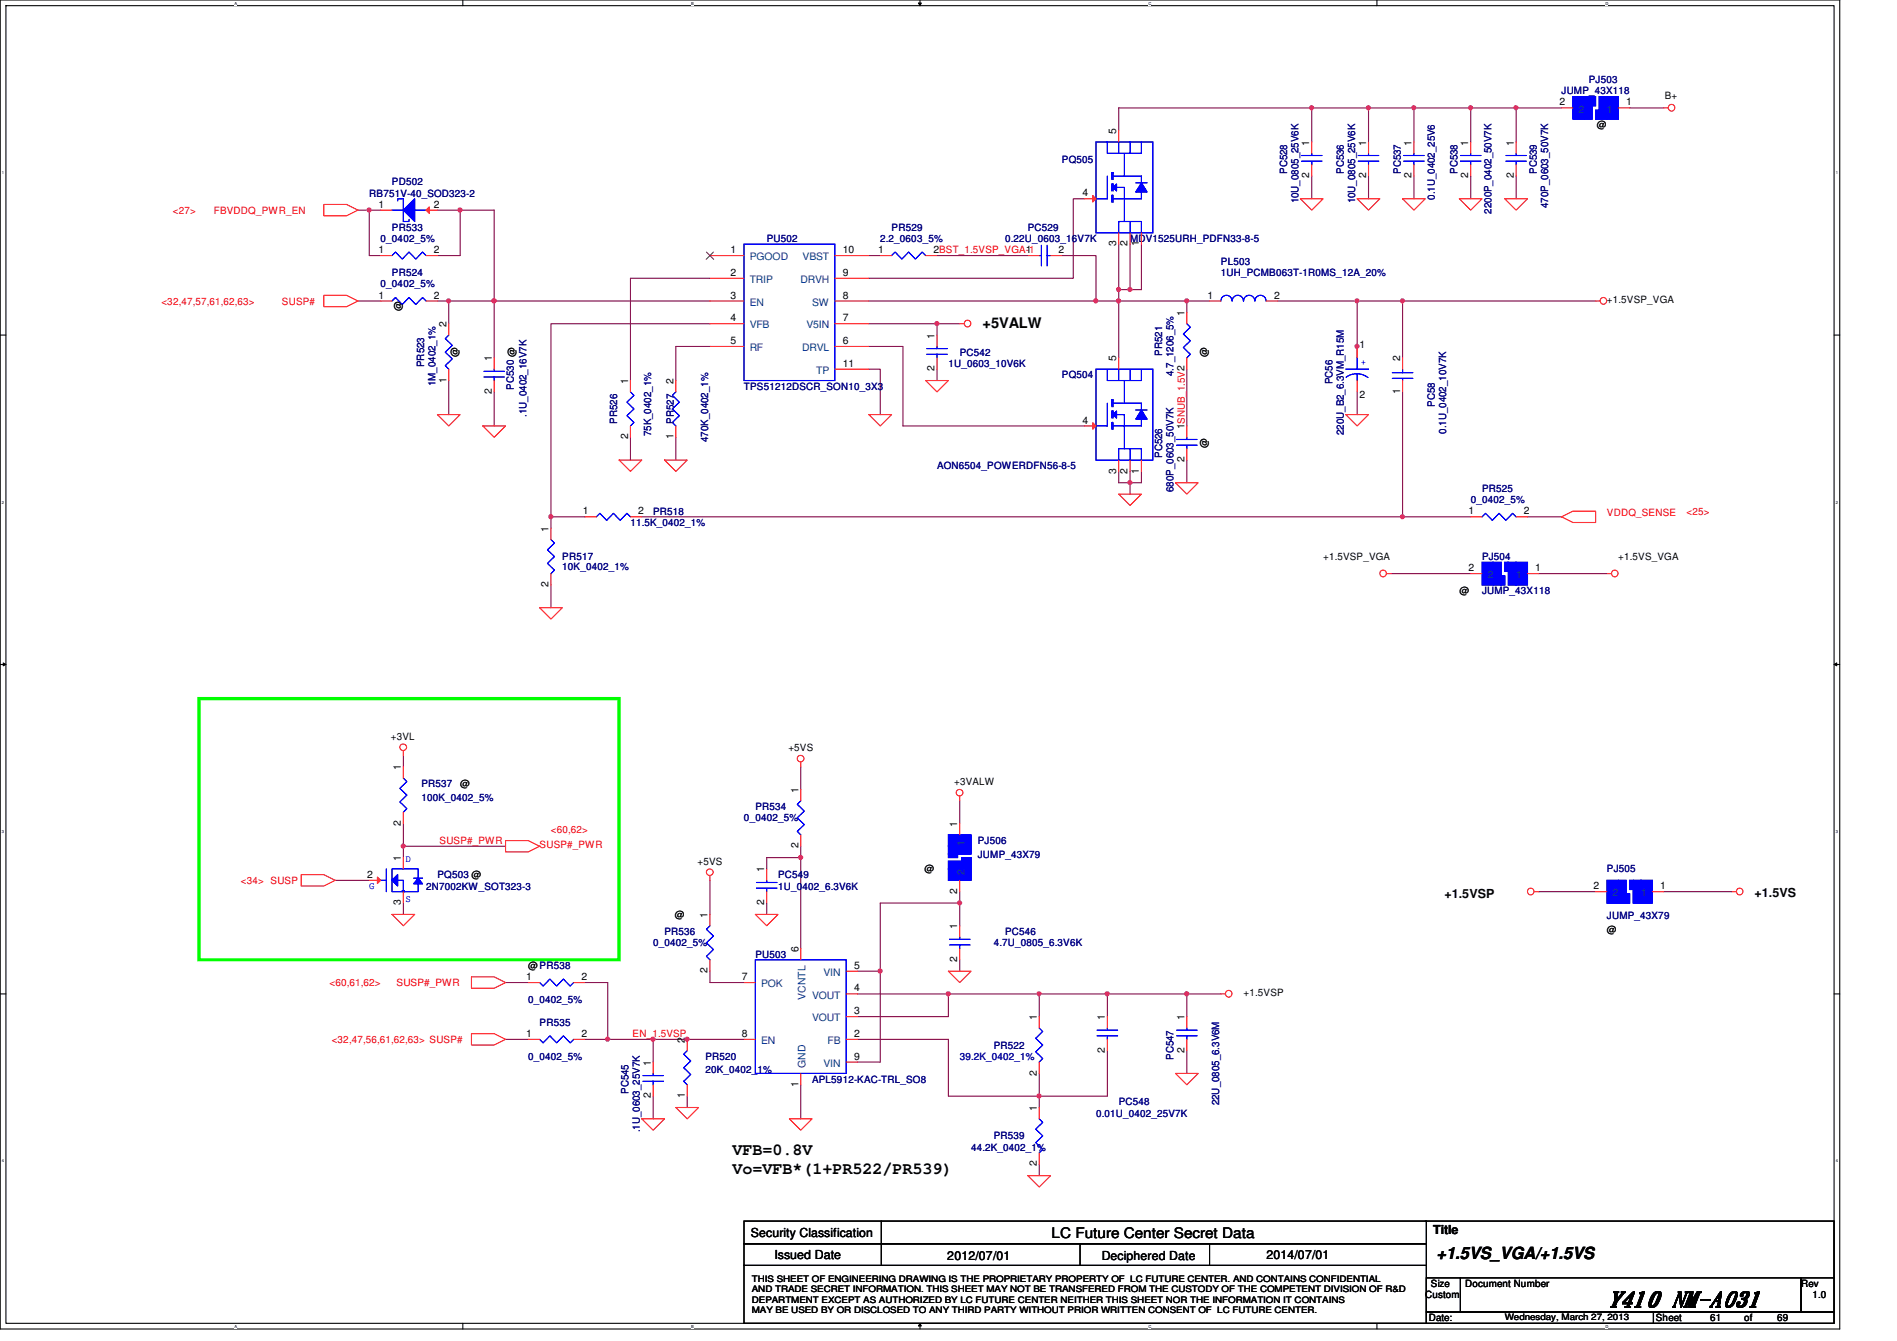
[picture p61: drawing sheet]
<svg xmlns="http://www.w3.org/2000/svg" width="297mm" height="210mm" viewBox="0 0 297 210" stroke-linecap="round" stroke-linejoin="round" font-family="sans-serif">
<defs><g id="words">
<text font-size="3.4" x="251.7" y="204.5">Y410 NM-A031</text>
<g font-size="2.6">
<text x="114.7" y="180.8">VFB=0.8V</text>
<text x="114.7" y="183.8">Vo=VFB*(1+PR522/PR539)</text>
<text x="225" y="197.1">+1.5VS_VGA/+1.5VS</text>
</g>
<g font-size="2.3">
<text x="153.8" y="51.4">+5VALW</text>
<text x="164.7" y="193.8">LC Future Center Secret Data</text>
</g>
<g font-size="1.9">
<text x="226.2" y="140.5">+1.5VSP</text>
<text x="274.7" y="140.3">+1.5VS</text>
<text x="117.6" y="193.6">Security Classification</text>
<text x="121.3" y="197">Issued Date</text>
<text x="148.3" y="197.2">2012/07/01</text>
<text x="172.5" y="197.2">Deciphered Date</text>
<text x="198.3" y="197">2014/07/01</text>
<text x="224.4" y="193.1">Title</text>
</g>
<g font-size="1.6">
<text x="244.2" y="16.5">2</text>
<text x="254.6" y="16.5">1</text>
<text x="260.7" y="15.5">B+</text>
<text x="174.8" y="21" transform="rotate(-90 174.8 21)">5</text>
<text x="205" y="22.8" transform="rotate(-90 205 22.8)">1</text>
<text x="213.9" y="22.8" transform="rotate(-90 213.9 22.8)">1</text>
<text x="221" y="22.8" transform="rotate(-90 221 22.8)">1</text>
<text x="229.9" y="22.8" transform="rotate(-90 229.9 22.8)">1</text>
<text x="237" y="22.8" transform="rotate(-90 237 22.8)">1</text>
<text x="250" y="20.1">@</text>
<text x="205" y="27.9" transform="rotate(-90 205 27.9)">2</text>
<text x="213.9" y="27.9" transform="rotate(-90 213.9 27.9)">2</text>
<text x="221" y="27.9" transform="rotate(-90 221 27.9)">2</text>
<text x="229.9" y="27.9" transform="rotate(-90 229.9 27.9)">2</text>
<text x="237" y="27.9" transform="rotate(-90 237 27.9)">2</text>
<text x="59.3" y="32.5">1</text>
<text x="67.9" y="32.5">2</text>
<text x="169.5" y="30.7">4</text>
<text x="59.3" y="39.6">1</text>
<text x="67.9" y="39.6">2</text>
<text x="114.4" y="39.6">1</text>
<text x="131.9" y="39.6">10</text>
<text x="137.5" y="39.6">1</text>
<text x="146.2" y="39.6">2BST_1.5VSP_VGA-1</text>
<text x="160.6" y="39.6">1</text>
<text x="165.7" y="39.6">2</text>
<text x="174.8" y="38.6" transform="rotate(-90 174.8 38.6)">3</text>
<text x="176.6" y="38.6" transform="rotate(-90 176.6 38.6)">2</text>
<text x="178.3" y="38.6" transform="rotate(-90 178.3 38.6)">1</text>
<text x="59.3" y="46.7">1</text>
<text x="67.9" y="46.7">2</text>
<text x="114.4" y="46.7">3</text>
<text x="114.4" y="43.2">2</text>
<text x="131.9" y="43.2">9</text>
<text x="131.9" y="46.7">8</text>
<text x="189.1" y="46.7">1</text>
<text x="199.5" y="46.7">2</text>
<text x="251.6" y="47.5">+1.5VSP_VGA</text>
<text x="62.9" y="48.7" transform="rotate(-90 62.9 48.7)">@</text>
<text x="69.9" y="51.2" transform="rotate(-90 69.9 51.2)">2</text>
<text x="114.4" y="53.8">5</text>
<text x="114.4" y="50.3">4</text>
<text x="131.9" y="50.3">7</text>
<text x="131.9" y="53.8">6</text>
<text x="146.3" y="53" transform="rotate(-90 146.3 53)">1</text>
<text x="185.5" y="49.4" transform="rotate(-90 185.5 49.4)">1</text>
<text x="69.9" y="59.9" transform="rotate(-90 69.9 59.9)">1</text>
<text x="71.8" y="55.8" transform="rotate(-90 71.8 55.8)">@</text>
<text x="77" y="56.6" transform="rotate(-90 77 56.6)">1</text>
<text x="131.9" y="57.4">11</text>
<text x="146.3" y="58.1" transform="rotate(-90 146.3 58.1)">2</text>
<text x="174.8" y="56.6" transform="rotate(-90 174.8 56.6)">5</text>
<text x="189.1" y="55.8" transform="rotate(-90 189.1 55.8)">@</text>
<text x="212.9" y="54.4">1</text>
<text x="219.2" y="56.6" transform="rotate(-90 219.2 56.6)">2</text>
<text x="77" y="61.7" transform="rotate(-90 77 61.7)">2</text>
<text x="98.3" y="60.1" transform="rotate(-90 98.3 60.1)">1</text>
<text x="105.4" y="60.1" transform="rotate(-90 105.4 60.1)">2</text>
<text x="212.9" y="62.2">2</text>
<text x="219.2" y="61.7" transform="rotate(-90 219.2 61.7)">1</text>
<text x="98.3" y="68.8" transform="rotate(-90 98.3 68.8)">2</text>
<text x="105.4" y="68.8" transform="rotate(-90 105.4 68.8)">1</text>
<text x="169.5" y="66.3">4</text>
<text x="185.5" y="67.2" transform="rotate(-90 185.5 67.2)">1SNUB_1.5V2</text>
<text x="189.1" y="70.1" transform="rotate(-90 189.1 70.1)">@</text>
<text x="174.8" y="74.1" transform="rotate(-90 174.8 74.1)">3</text>
<text x="176.6" y="74.1" transform="rotate(-90 176.6 74.1)">2</text>
<text x="178.3" y="74.1" transform="rotate(-90 178.3 74.1)">1</text>
<text x="185.5" y="72.3" transform="rotate(-90 185.5 72.3)">2</text>
<text x="85.9" y="83.2" transform="rotate(-90 85.9 83.2)">1</text>
<text x="91.3" y="80.5">1</text>
<text x="99.9" y="80.5">2</text>
<text x="230" y="80.5">1</text>
<text x="238.6" y="80.5">2</text>
<text x="207.2" y="87.7">+1.5VSP_VGA</text>
<text x="230" y="89.4">2</text>
<text x="240.4" y="89.4">1</text>
<text x="253.4" y="87.7">+1.5VS_VGA</text>
<text x="85.9" y="91.9" transform="rotate(-90 85.9 91.9)">2</text>
<text x="228.5" y="93">@</text>
<text x="61.2" y="115.8">+3VL</text>
<text x="123.4" y="117.6">+5VS</text>
<text x="62.8" y="120.6" transform="rotate(-90 62.8 120.6)">1</text>
<text x="72" y="123.2">@</text>
<text x="125" y="124.1" transform="rotate(-90 125 124.1)">1</text>
<text x="149.4" y="122.9">+3VALW</text>
<text x="62.8" y="129.2" transform="rotate(-90 62.8 129.2)">2</text>
<text x="149.9" y="129.5" transform="rotate(-90 149.9 129.5)">1</text>
<text x="57.5" y="137.4">2</text>
<text x="62.8" y="134.8" transform="rotate(-90 62.8 134.8)">1</text>
<text x="109.2" y="135.3">+5VS</text>
<text x="119.7" y="136.6" transform="rotate(-90 119.7 136.6)">1</text>
<text x="125" y="132.8" transform="rotate(-90 125 132.8)">2</text>
<text x="144.8" y="136.6">@</text>
<text x="62.8" y="141.7" transform="rotate(-90 62.8 141.7)">3</text>
<text x="105.7" y="143.7">@</text>
<text x="110.8" y="143.7" transform="rotate(-90 110.8 143.7)">1</text>
<text x="119.7" y="141.7" transform="rotate(-90 119.7 141.7)">2</text>
<text x="149.9" y="139.9" transform="rotate(-90 149.9 139.9)">2</text>
<text x="249.5" y="139.2">2</text>
<text x="260" y="139.2">1</text>
<text x="125" y="149" transform="rotate(-90 125 149)">6</text>
<text x="149.9" y="145.5" transform="rotate(-90 149.9 145.5)">1</text>
<text x="251.6" y="146">@</text>
<text x="82.4" y="153.4">1</text>
<text x="82.7" y="151.7">@PR538</text>
<text x="91.1" y="153.4">2</text>
<text x="110.8" y="152.4" transform="rotate(-90 110.8 152.4)">2</text>
<text x="116.2" y="153.4">7</text>
<text x="133.7" y="151.6">5</text>
<text x="133.7" y="155.2">4</text>
<text x="149.9" y="150.6" transform="rotate(-90 149.9 150.6)">2</text>
<text x="194.7" y="156">+1.5VSP</text>
<text x="133.7" y="158.7">3</text>
<text x="162.3" y="159.7" transform="rotate(-90 162.3 159.7)">1</text>
<text x="173" y="159.7" transform="rotate(-90 173 159.7)">1</text>
<text x="185.5" y="159.7" transform="rotate(-90 185.5 159.7)">1</text>
<text x="82.4" y="162.3">1</text>
<text x="91.1" y="162.3">2</text>
<text x="101.9" y="166.8" transform="rotate(-90 101.9 166.8)">1</text>
<text x="107.2" y="163.2" transform="rotate(-90 107.2 163.2)">2</text>
<text x="116.2" y="162.3">8</text>
<text x="133.7" y="165.9">9</text>
<text x="133.7" y="162.3">2</text>
<text x="173" y="164.8" transform="rotate(-90 173 164.8)">2</text>
<text x="185.5" y="164.8" transform="rotate(-90 185.5 164.8)">2</text>
<text x="101.9" y="171.9" transform="rotate(-90 101.9 171.9)">2</text>
<text x="107.2" y="171.9" transform="rotate(-90 107.2 171.9)">1</text>
<text x="125" y="170.1" transform="rotate(-90 125 170.1)">1</text>
<text x="162.3" y="173.9" transform="rotate(-90 162.3 173.9)">1</text>
<text x="162.3" y="168.4" transform="rotate(-90 162.3 168.4)">2</text>
<text x="162.3" y="182.6" transform="rotate(-90 162.3 182.6)">2</text>
<text x="223.2" y="203.2">Custom</text>
<text x="224.1" y="201.5">Size</text>
<text x="229.4" y="201.5">Document Number</text>
<text x="282" y="201.5">Rev</text>
<text x="283.8" y="203.2">1.0</text>
<text x="223.7" y="206.8">Date:</text>
<text x="259.3" y="206.8">Sheet</text>
<text x="267.8" y="206.8">61</text>
<text x="273.1" y="206.8">of</text>
<text x="278.3" y="206.8">69</text>
</g>
<g font-size="1.6" fill="#000080">
<text x="244.5" y="14.8">JUMP_43X118</text>
<text x="248.8" y="13">PJ503</text>
<text x="61.4" y="29">PD502</text>
<text x="166.3" y="25.4">PQ505</text>
<text x="201.5" y="27.2" transform="rotate(-90 201.5 27.2)">PC528</text>
<text x="210.4" y="27.2" transform="rotate(-90 210.4 27.2)">PC536</text>
<text x="219.3" y="27.2" transform="rotate(-90 219.3 27.2)">PC537</text>
<text x="228.2" y="27.2" transform="rotate(-90 228.2 27.2)">PC538</text>
<text x="240.7" y="27.2" transform="rotate(-90 240.7 27.2)">PC539</text>
<text x="57.8" y="30.8">RB751V-40_SOD323-2</text>
<text x="203.3" y="31.8" transform="rotate(-90 203.3 31.8)">10U_0805_25V6K</text>
<text x="212.2" y="31.8" transform="rotate(-90 212.2 31.8)">10U_0805_25V6K</text>
<text x="224.7" y="31.3" transform="rotate(-90 224.7 31.3)">0.1U_0402_25V6</text>
<text x="233.5" y="33.4" transform="rotate(-90 233.5 33.4)">2200P_0402_50V7K</text>
<text x="242.4" y="32.6" transform="rotate(-90 242.4 32.6)">470P_0603_50V7K</text>
<text x="59.6" y="37.9">0_0402_5%</text>
<text x="61.4" y="36.1">PR533</text>
<text x="120.1" y="37.9">PU502</text>
<text x="137.8" y="37.9">2.2_0603_5%</text>
<text x="139.6" y="36.1">PR529</text>
<text x="157.4" y="37.9">0.22U_0603_16V7K</text>
<text x="160.9" y="36.1">PC529</text>
<text x="176.9" y="37.9">MDV1525URH_PDFN33-8-5</text>
<text x="191.2" y="41.4">PL503</text>
<text x="59.6" y="45">0_0402_5%</text>
<text x="61.4" y="43.2">PR524</text>
<text x="191.2" y="43.2">1UH_PCMB063T-1R0MS_12A_20%</text>
<text x="66.4" y="57.4" transform="rotate(-90 66.4 57.4)">PR523</text>
<text x="148.5" y="57.4">1U_0603_10V6K</text>
<text x="150.3" y="55.7">PC542</text>
<text x="166.3" y="59.2">PQ504</text>
<text x="182" y="55.7" transform="rotate(-90 182 55.7)">PR521</text>
<text x="183.8" y="58.8" transform="rotate(-90 183.8 58.8)">4.7_1206_5%</text>
<text x="68.2" y="60.5" transform="rotate(-90 68.2 60.5)">1M_0402_1%</text>
<text x="80.5" y="61" transform="rotate(-90 80.5 61)">PC530 @</text>
<text x="82.4" y="65.2" transform="rotate(-90 82.4 65.2)">.1U_0402_16V7K</text>
<text x="116.5" y="61">TPS51212DSCR_SON10_3X3</text>
<text x="208.7" y="60.1" transform="rotate(-90 208.7 60.1)">PC56</text>
<text x="224.7" y="63.7" transform="rotate(-90 224.7 63.7)">PC58</text>
<text x="96.6" y="66.3" transform="rotate(-90 96.6 66.3)">PR526</text>
<text x="102" y="68.3" transform="rotate(-90 102 68.3)">75K_0402_1%</text>
<text x="105.5" y="66.3" transform="rotate(-90 105.5 66.3)">PR527</text>
<text x="110.9" y="69.2" transform="rotate(-90 110.9 69.2)">470K_0402_1%</text>
<text x="182" y="71.7" transform="rotate(-90 182 71.7)">PC526</text>
<text x="210.4" y="68.1" transform="rotate(-90 210.4 68.1)">220U_B2_6.3VM_R15M</text>
<text x="226.4" y="67.9" transform="rotate(-90 226.4 67.9)">0.1U_0402_10V7K</text>
<text x="146.7" y="73.4">AON6504_POWERDFN56-8-5</text>
<text x="183.8" y="77" transform="rotate(-90 183.8 77)">680P_0603_50V7K</text>
<text x="232.1" y="77">PR525</text>
<text x="98.7" y="82.3">11.5K_0402_1%</text>
<text x="102.3" y="80.6">PR518</text>
<text x="230.3" y="78.8">0_0402_5%</text>
<text x="88" y="87.7">PR517</text>
<text x="88" y="89.3">10K_0402_1%</text>
<text x="232.1" y="87.7">PJ504</text>
<text x="232.1" y="93">JUMP_43X118</text>
<text x="66" y="123.2">PR537</text>
<text x="66" y="125.3">100K_0402_5%</text>
<text x="116.5" y="128.6">0_0402_5%</text>
<text x="118.3" y="126.8">PR534</text>
<text x="68.5" y="137.5">PQ503 @</text>
<text x="121.8" y="137.5">PC549</text>
<text x="153.1" y="132.1">PJ506</text>
<text x="153.1" y="134.2">JUMP_43X79</text>
<text x="251.6" y="136.6">PJ505</text>
<text x="66.7" y="139.2">2N7002KW_SOT323-3</text>
<text x="121.8" y="139.2">1U_0402_6.3V6K</text>
<text x="251.6" y="143.8">JUMP_43X79</text>
<text x="102.3" y="148.1">0_0402_5%</text>
<text x="104.1" y="146.3">PR536</text>
<text x="118.3" y="149.9">PU503</text>
<text x="155.6" y="148.1">4.7U_0805_6.3V6K</text>
<text x="157.4" y="146.3">PC546</text>
<text x="82.7" y="157">0_0402_5%</text>
<text x="84.5" y="160.6">PR535</text>
<text x="82.7" y="165.9">0_0402_5%</text>
<text x="110.4" y="165.9">PR520</text>
<text x="155.6" y="164.1">PR522</text>
<text x="183.8" y="165.9" transform="rotate(-90 183.8 165.9)">PC547</text>
<text x="98.4" y="171.2" transform="rotate(-90 98.4 171.2)">PC545</text>
<text x="110.4" y="168">20K_0402_1%</text>
<text x="127.2" y="169.5">APL5912-KAC-TRL_SO8</text>
<text x="175.2" y="173">PC548</text>
<text x="190.9" y="173" transform="rotate(-90 190.9 173)">22U_0805_6.3V6M</text>
<text x="100.2" y="177.2" transform="rotate(-90 100.2 177.2)">.1U_0603_25V7K</text>
<text x="155.6" y="178.4">PR539</text>
<text x="171.6" y="174.8">0.01U_0402_25V7K</text>
<text x="152.1" y="180.1">44.2K_0402_1%</text>
</g>
<g font-size="1.6" fill="#004080">
<text x="247.2" y="17.6">2</text>
<text x="251.6" y="17.6">1</text>
<text x="117.4" y="40.7">PGOOD</text>
<text x="125.7" y="40.7">VBST</text>
<text x="117.4" y="47.8">EN</text>
<text x="117.4" y="44.3">TRIP</text>
<text x="125.3" y="44.3">DRVH</text>
<text x="127.2" y="47.8">SW</text>
<text x="117.4" y="51.4">VFB</text>
<text x="126.3" y="51.4">V5IN</text>
<text x="117.4" y="54.9">RF</text>
<text x="125.6" y="54.9">DRVL</text>
<text x="127.8" y="58.5">TP</text>
<text x="233" y="90.5">2</text>
<text x="237.4" y="90.5">1</text>
<text x="151" y="136.9" transform="rotate(-90 151 136.9)">2</text>
<text x="151" y="132.5" transform="rotate(-90 151 132.5)">1</text>
<text x="252.5" y="140.3">2</text>
<text x="257" y="140.3">1</text>
<text x="119.2" y="154.5">POK</text>
<text x="128.9" y="152.7">VIN</text>
<text x="126.1" y="156.5" transform="rotate(-90 126.1 156.5)">VCNTL</text>
<text x="127.2" y="156.3">VOUT</text>
<text x="127.2" y="159.9">VOUT</text>
<text x="119.2" y="163.4">EN</text>
<text x="126.1" y="167.1" transform="rotate(-90 126.1 167.1)">GND</text>
<text x="128.9" y="167">VIN</text>
<text x="129.6" y="163.4">FB</text>
</g>
<g font-size="1.6" fill="#f00">
<text x="27" y="33.4">&lt;27&gt;</text>
<text x="33.5" y="33.4">FBVDDQ_PWR_EN</text>
<text x="25.3" y="47.7">&lt;32,47,57,61,62,63&gt;</text>
<text x="44.2" y="47.7">SUSP#</text>
<text x="251.6" y="80.7">VDDQ_SENSE</text>
<text x="264.1" y="80.6">&lt;25&gt;</text>
<text x="86.3" y="130.3">&lt;60,62&gt;</text>
<text x="68.8" y="132.1">SUSP#_PWR</text>
<text x="84.5" y="132.7">SUSP#_PWR</text>
<text x="37.7" y="138.3">&lt;34&gt; SUSP</text>
<text x="51.6" y="154.3">&lt;60,61,62&gt;</text>
<text x="62.1" y="154.3">SUSP#_PWR</text>
<text x="51.9" y="163.2">&lt;32,47,56,61,62,63&gt; SUSP#</text>
<text x="99.1" y="162.3">EN_1.5VSP</text>
</g>
<g font-size="1.6" fill="#00f">
<text x="213.1" y="57.1">+</text>
<text x="63.5" y="134.9">D</text>
<text x="57.8" y="139.2">G</text>
<text x="63.5" y="141.1">S</text>
</g>
<text font-size="1.6" fill="#0000a0" x="150.3" y="165.9">39.2K_0402_1%</text>
<g font-size="1.4">
<text x="117.7" y="200.6">THIS SHEET OF ENGINEERING DRAWING IS THE PROPRIETARY PROPERTY OF LC FUTURE CENTER. AND CONTAINS CONFIDENTIAL</text>
<text x="117.7" y="202.3">AND TRADE SECRET INFORMATION. THIS SHEET MAY NOT BE TRANSFERED FROM THE CUSTODY OF THE COMPETENT DIVISION OF R&amp;D</text>
<text x="117.7" y="203.9">DEPARTMENT EXCEPT AS AUTHORIZED BY LC FUTURE CENTER NEITHER THIS SHEET NOR THE INFORMATION IT CONTAINS</text>
<text x="117.7" y="205.6">MAY BE USED BY OR DISCLOSED TO ANY THIRD PARTY WITHOUT PRIOR WRITTEN CONSENT OF LC FUTURE CENTER.</text>
<text x="235.6" y="206.7">Wednesday, March 27, 2013</text>
</g>
<g font-size=".6">
<text x="36.7" y=".7">A</text>
<text x="108.2" y=".7">B</text>
<text x="179.8" y=".7">C</text>
<text x="251.4" y=".7">D</text>
<text x=".3" y="27.3">1</text>
<text x="287.4" y="27.3">1</text>
<text x=".3" y="78.8">2</text>
<text x="287.4" y="78.8">2</text>
<text x=".3" y="130.4">3</text>
<text x="287.4" y="130.4">3</text>
<text x=".3" y="181.9">4</text>
<text x="287.4" y="181.9">4</text>
<text x="36.7" y="207.9">A</text>
<text x="108.2" y="207.9">B</text>
<text x="179.8" y="207.9">C</text>
<text x="251.4" y="207.9">D</text>
</g>
</g></defs>
<path d="M0 0h288.1v208h-288.1zM.9 .9h286.3v206.2h-286.3z" fill="none" stroke="#000" stroke-width=".17"/>
<g fill="#fff">
<path d="M36.7 .1h.4v.7h-.4z"/>
<path d="M36.7 207.3h.4v.7h-.4z"/>
</g>
<path d="M72.5 0v.9M72.5 207.1v.9" fill="none" stroke="#000" stroke-width=".17"/>
<g fill="#fff">
<path d="M108.2 .1h.5v.7h-.5z"/>
<path d="M108.2 207.3h.5v.7h-.5z"/>
</g>
<path d="M144.1 0v.9M144.1 207.1v.9" fill="none" stroke="#000" stroke-width=".17"/>
<path d="M143.8 .5h.5l-.2 .4zM144.1 207.1l.2 .5h-.5z" fill="#000"/>
<path d="M143.8 .5h.5l-.2 .4zM144.1 207.1l.2 .5h-.5z" fill="none" stroke="#000" stroke-width=".16"/>
<g fill="#fff">
<path d="M179.8 .1h.5v.7h-.5z"/>
<path d="M179.8 207.3h.5v.7h-.5z"/>
</g>
<path d="M215.6 0v.9M215.6 207.1v.9" fill="none" stroke="#000" stroke-width=".17"/>
<g fill="#fff">
<path d="M251.4 .1h.4v.7h-.4z"/>
<path d="M251.4 207.3h.4v.7h-.4z"/>
<path d="M.3 26.7h.3v.7h-.3z"/>
<path d="M287.4 26.7h.4v.7h-.4z"/>
<path d="M.3 78.2h.3v.8h-.3z"/>
<path d="M287.4 78.2h.4v.8h-.4z"/>
</g>
<path d="M0 52.5h.9M287.2 52.5h.9" fill="none" stroke="#000" stroke-width=".17"/>
<g fill="#fff">
<path d="M.3 129.8h.3v.7h-.3z"/>
<path d="M287.4 129.8h.4v.7h-.4z"/>
</g>
<path d="M0 104h.9M287.2 104h.9" fill="none" stroke="#000" stroke-width=".17"/>
<path d="M.5 103.8l.4 .2-.4 .2zM287.2 104l.4-.2v.4z" fill="#000"/>
<path d="M.5 103.8l.4 .2-.4 .2zM287.2 104l.4-.2v.4z" fill="none" stroke="#000" stroke-width=".16"/>
<g fill="#fff">
<path d="M.3 181.4h.3v.7h-.3z"/>
<path d="M287.4 181.4h.4v.7h-.4z"/>
</g>
<path d="M0 155.6h.9M287.2 155.6h.9" fill="none" stroke="#000" stroke-width=".17"/>
<path d="M31.2 109.3h65.7v40.9h-65.7z" fill="none" stroke="#0f0" stroke-width=".51"/>
<path d="M111.2 137.8v5.3M125.4 134.2v14.3M111.2 152v1.8h5.3" fill="none" stroke="#800040" stroke-width=".17"/>
<circle cx="125.4" cy="134.2" r=".32" fill="#f0f"/>
<circle cx="125.4" cy="134.2" r=".32" fill="none" stroke="#f0f" stroke-width=".17"/>
<path d="M120.1 134.2h5.3M137.8 152v14.2" fill="none" stroke="#800040" stroke-width=".17"/>
<circle cx="137.8" cy="152" r=".32" fill="#f0f"/>
<circle cx="137.8" cy="152" r=".32" fill="none" stroke="#f0f" stroke-width=".17"/>
<path d="M120.1 134.2v1.8M150.3 139.6v1.8h-12.5M134.3 159.1h14.2M134.3 166.2h3.5" fill="none" stroke="#800040" stroke-width=".17"/>
<circle cx="150.3" cy="141.3" r=".32" fill="#f0f"/>
<circle cx="150.3" cy="141.3" r=".32" fill="none" stroke="#f0f" stroke-width=".17"/>
<path d="M120.1 141.4v1.7M134.3 155.6h14.2M137.8 141.4v10.6h-3.5M150.3 141.4v3.5M173.4 155.6h17.8M102.3 171.6v3.5M107.6 171.6v1.8M107.6 162.7h8.9M125.4 169.8v5.3M162.7 168v3.6h-14.2" fill="none" stroke="#800040" stroke-width=".17"/>
<circle cx="185.8" cy="155.5" r=".32" fill="#f0f"/>
<circle cx="185.8" cy="155.5" r=".32" fill="none" stroke="#f0f" stroke-width=".17"/>
<circle cx="173.4" cy="155.5" r=".32" fill="#f0f"/>
<circle cx="173.4" cy="155.5" r=".32" fill="none" stroke="#f0f" stroke-width=".17"/>
<path d="M150.3 125.3v3.6M162.7 155.6h-14.2v3.5" fill="none" stroke="#800040" stroke-width=".17"/>
<circle cx="148.5" cy="155.5" r=".32" fill="#f0f"/>
<circle cx="148.5" cy="155.5" r=".32" fill="none" stroke="#f0f" stroke-width=".17"/>
<path d="M162.7 155.6h10.7" fill="none" stroke="#800040" stroke-width=".17"/>
<circle cx="162.7" cy="155.5" r=".32" fill="#f0f"/>
<circle cx="162.7" cy="155.5" r=".32" fill="none" stroke="#f0f" stroke-width=".17"/>
<path d="M150.3 150.2v1.8M162.7 155.6v3.5M173.4 155.6v3.5M185.8 155.6v3.5M102.3 162.7v3.5M148.5 162.7v8.9M173.4 164.5v7.1h-10.7v1.8" fill="none" stroke="#800040" stroke-width=".17"/>
<circle cx="162.7" cy="171.6" r=".32" fill="#f0f"/>
<circle cx="162.7" cy="171.6" r=".32" fill="none" stroke="#f0f" stroke-width=".17"/>
<path d="M79.2 162.7h3.5M95.2 162.7h12.4M134.3 162.7h14.2M185.8 164.5v3.5M162.7 182.2v1.8" fill="none" stroke="#800040" stroke-width=".17"/>
<circle cx="107.6" cy="162.7" r=".32" fill="#f0f"/>
<circle cx="107.6" cy="162.7" r=".32" fill="none" stroke="#f0f" stroke-width=".17"/>
<circle cx="102.2" cy="162.7" r=".32" fill="#f0f"/>
<circle cx="102.2" cy="162.7" r=".32" fill="none" stroke="#f0f" stroke-width=".17"/>
<path d="M63.2 118.2v1.8M52.5 137.8h5.3M79.2 132.5h-16v1.7M125.4 120v3.6M125.4 132.5v1.7M241 139.6h8.8M260.5 139.6h10.7M63.2 141.4v1.7" fill="none" stroke="#800040" stroke-width=".17"/>
<circle cx="63.1" cy="132.4" r=".32" fill="#f0f"/>
<circle cx="63.1" cy="132.4" r=".32" fill="none" stroke="#f0f" stroke-width=".17"/>
<path d="M63.2 128.9v3.6M95.2 153.8v8.9" fill="none" stroke="#800040" stroke-width=".17"/>
<circle cx="95.1" cy="162.7" r=".32" fill="#f0f"/>
<circle cx="95.1" cy="162.7" r=".32" fill="none" stroke="#f0f" stroke-width=".17"/>
<g fill="none" stroke="#800040" stroke-width=".17">
<path d="M255.2 16.9h5.3M205.4 27.6v3.5M214.3 27.6v3.5M221.4 27.6v3.5M230.3 27.6v3.5M237.4 27.6v3.5M200.1 47.1h12.4M175.2 75.6h1.7v1.7M212.5 61.3v3.6M86.3 91.6v3.5M239.2 80.9h5.3M79.2 153.8h3.5"/>
<path d="M91.6 153.8h3.6M91.6 162.7h3.6"/>
</g>
<circle cx="176.9" cy="75.5" r=".32" fill="#f0f"/>
<circle cx="176.9" cy="75.5" r=".32" fill="none" stroke="#f0f" stroke-width=".17"/>
<path d="M68.5 32.9h3.5M176.9 75.6h1.8" fill="none" stroke="#800040" stroke-width=".17"/>
<circle cx="72" cy="32.9" r=".32" fill="#f0f"/>
<circle cx="72" cy="32.9" r=".32" fill="none" stroke="#f0f" stroke-width=".17"/>
<path d="M56 32.9h3.6M57.8 32.9v7.1M77.4 32.9h-5.4v7.1h-3.5" fill="none" stroke="#800040" stroke-width=".17"/>
<circle cx="57.8" cy="32.9" r=".32" fill="#f0f"/>
<circle cx="57.8" cy="32.9" r=".32" fill="none" stroke="#f0f" stroke-width=".17"/>
<path d="M175.2 16.9v3.5M175.2 45.3h1.7" fill="none" stroke="#800040" stroke-width=".17"/>
<circle cx="175.1" cy="45.3" r=".32" fill="#f0f"/>
<circle cx="175.1" cy="45.3" r=".32" fill="none" stroke="#f0f" stroke-width=".17"/>
<path d="M176.9 45.3h1.8" fill="none" stroke="#800040" stroke-width=".17"/>
<circle cx="176.9" cy="45.3" r=".32" fill="#f0f"/>
<circle cx="176.9" cy="45.3" r=".32" fill="none" stroke="#f0f" stroke-width=".17"/>
<path d="M175.2 38.2v7.1M176.9 38.2v7.1M178.7 38.2v7.1M56 47.1h3.6M57.8 40h1.8M77.4 47.1v8.9M175.2 47.1v8.9M77.4 61.3v5.4M141.4 66.7h28.4M175.2 73.8v1.8M176.9 73.8v1.8M178.7 73.8v1.8" fill="none" stroke="#800040" stroke-width=".17"/>
<circle cx="77.4" cy="47.1" r=".32" fill="#f0f"/>
<circle cx="77.4" cy="47.1" r=".32" fill="none" stroke="#f0f" stroke-width=".17"/>
<path d="M70.3 59.6v5.3M70.3 47.1v3.6" fill="none" stroke="#800040" stroke-width=".17"/>
<circle cx="70.2" cy="47.1" r=".32" fill="#f0f"/>
<circle cx="70.2" cy="47.1" r=".32" fill="none" stroke="#f0f" stroke-width=".17"/>
<path d="M237.4 16.9h7.1M68.5 47.1h1.8" fill="none" stroke="#800040" stroke-width=".17"/>
<circle cx="237.4" cy="16.9" r=".32" fill="#f0f"/>
<circle cx="237.4" cy="16.9" r=".32" fill="none" stroke="#f0f" stroke-width=".17"/>
<path d="M205.4 22.2v-5.3h8.9v5.3" fill="none" stroke="#800040" stroke-width=".17"/>
<circle cx="205.4" cy="16.9" r=".32" fill="#f0f"/>
<circle cx="205.4" cy="16.9" r=".32" fill="none" stroke="#f0f" stroke-width=".17"/>
<path d="M214.3 16.9h7.1v5.3" fill="none" stroke="#800040" stroke-width=".17"/>
<circle cx="214.3" cy="16.9" r=".32" fill="#f0f"/>
<circle cx="214.3" cy="16.9" r=".32" fill="none" stroke="#f0f" stroke-width=".17"/>
<path d="M221.4 16.9h8.9v5.3" fill="none" stroke="#800040" stroke-width=".17"/>
<circle cx="221.4" cy="16.9" r=".32" fill="#f0f"/>
<circle cx="221.4" cy="16.9" r=".32" fill="none" stroke="#f0f" stroke-width=".17"/>
<path d="M230.3 16.9h7.1v5.3" fill="none" stroke="#800040" stroke-width=".17"/>
<circle cx="230.3" cy="16.9" r=".32" fill="#f0f"/>
<circle cx="230.3" cy="16.9" r=".32" fill="none" stroke="#f0f" stroke-width=".17"/>
<path d="M175.2 16.9h30.2M70.3 47.1h7.1M185.8 47.1h3.6" fill="none" stroke="#800040" stroke-width=".17"/>
<circle cx="185.8" cy="47.1" r=".32" fill="#f0f"/>
<circle cx="185.8" cy="47.1" r=".32" fill="none" stroke="#f0f" stroke-width=".17"/>
<path d="M136.1 40h1.7M136.1 50.7h10.6M146.7 50.7h3.6M146.7 50.7v1.8M146.7 40h14.2M217.8 89.8h12.5M241 89.8h10.6" fill="none" stroke="#800040" stroke-width=".17"/>
<circle cx="146.7" cy="50.6" r=".32" fill="#f0f"/>
<circle cx="146.7" cy="50.6" r=".32" fill="none" stroke="#f0f" stroke-width=".17"/>
<path d="M146.7 57.8v1.8M212.5 54.2v1.8" fill="none" stroke="#800040" stroke-width=".17"/>
<circle cx="212.5" cy="54.2" r=".32" fill="#f0f"/>
<circle cx="212.5" cy="54.2" r=".32" fill="none" stroke="#f0f" stroke-width=".17"/>
<path d="M212.5 47.1h7.1" fill="none" stroke="#800040" stroke-width=".17"/>
<circle cx="212.5" cy="47.1" r=".32" fill="#f0f"/>
<circle cx="212.5" cy="47.1" r=".32" fill="none" stroke="#f0f" stroke-width=".17"/>
<path d="M249.8 47.1h-30.2v8.9" fill="none" stroke="#800040" stroke-width=".17"/>
<circle cx="219.6" cy="47.1" r=".32" fill="#f0f"/>
<circle cx="219.6" cy="47.1" r=".32" fill="none" stroke="#f0f" stroke-width=".17"/>
<path d="M136.1 54.2h5.3v12.5M136.1 57.8h1.7v7.1M136.1 47.1h35.5" fill="none" stroke="#800040" stroke-width=".17"/>
<circle cx="171.6" cy="47.1" r=".32" fill="#f0f"/>
<circle cx="171.6" cy="47.1" r=".32" fill="none" stroke="#f0f" stroke-width=".17"/>
<path d="M169.8 31.1h-1.7v12.5h-32M111.2 54.2h-5.4v5.4M111.2 43.6h-12.5v16M111.2 50.7h-24.9v30.2M175.2 45.3v1.8M98.7 68.5v3.5M105.8 68.5v3.5" fill="none" stroke="#800040" stroke-width=".17"/>
<circle cx="86.2" cy="80.9" r=".32" fill="#f0f"/>
<circle cx="86.2" cy="80.9" r=".32" fill="none" stroke="#f0f" stroke-width=".17"/>
<path d="M77.4 47.1h33.8M91.6 80.9h-5.3v1.8" fill="none" stroke="#800040" stroke-width=".17"/>
<circle cx="77.4" cy="47.1" r=".32" fill="#f0f"/>
<circle cx="77.4" cy="47.1" r=".32" fill="none" stroke="#f0f" stroke-width=".17"/>
<path d="M77.4 32.9v14.2M100.5 80.9h119.1" fill="none" stroke="#800040" stroke-width=".17"/>
<circle cx="219.6" cy="80.9" r=".32" fill="#f0f"/>
<circle cx="219.6" cy="80.9" r=".32" fill="none" stroke="#f0f" stroke-width=".17"/>
<path d="M166.3 40h5.3v7.1h3.6M212.5 47.1v7.1M219.6 61.3v19.6h10.7" fill="none" stroke="#800040" stroke-width=".17"/>
<circle cx="175.1" cy="47.1" r=".32" fill="#f0f"/>
<circle cx="175.1" cy="47.1" r=".32" fill="none" stroke="#f0f" stroke-width=".17"/>
<path d="M175.2 47.1h10.6v1.8M185.8 57.8v8.9M185.8 72v3.6" fill="none" stroke="#800040" stroke-width=".17"/>
<circle cx="175.1" cy="47.1" r=".32" fill="#f0f"/>
<circle cx="175.1" cy="47.1" r=".32" fill="none" stroke="#f0f" stroke-width=".17"/>
<g fill="none" stroke="#f00" stroke-width=".17">
<path d="M260.5 16.9h.7M50.7 32h3.6l1.7 .9-1.7 .9h-3.6zM203.6 31.1h3.6l-1.8 1.8zM212.5 31.1h3.6l-1.8 1.8zM219.6 31.1h3.6l-1.8 1.8zM228.5 31.1h3.6l-1.8 1.8zM235.6 31.1h3.6l-1.8 1.8zM50.7 46.2h3.6l1.7 .9-1.7 .9h-3.6zM144.9 59.6h3.6l-1.8 1.7zM150.3 50.7h.7M249.8 47.1h.8M68.5 64.9h3.5l-1.7 1.8z"/>
<path d="M75.6 66.7h3.6l-1.8 1.8zM96.9 72h3.6l-1.8 1.8zM104.1 72h3.5l-1.8 1.8zM136.1 64.9h3.5l-1.8 1.8zM175.2 77.3h3.5l-1.8 1.8zM184.1 75.6h3.5l-1.8 1.7zM185.8 66.7v1.8M185.8 70.2v1.8M210.7 64.9h3.6l-1.8 1.8zM84.5 95.1h3.5l-1.7 1.8zM217.1 89.8h.7M244.5 80.9l1.8-.9h3.5v1.8h-3.5z"/>
<path d="M251.6 89.8h.7M63.2 117.5v.7M125.4 119.3v.7M47.2 136.9h3.5l1.8 .9-1.8 .9h-3.5zM79.2 131.6h3.5l1.8 .9-1.8 .8h-3.5zM111.2 137.1v.7M150.3 124.6v.7M240.2 139.6h.8M271.2 139.6h.7M61.4 143.1h3.5l-1.7 1.8zM73.8 152.9h3.6l1.8 .9-1.8 .9h-3.6zM118.3 143.1h3.5l-1.7 1.8z"/>
<path d="M148.5 152h3.6l-1.8 1.8zM191.2 155.6h.7M73.8 161.8h3.6l1.8 .9-1.8 .9h-3.6zM100.5 175.1h3.6l-1.8 1.8zM105.8 173.4h3.6l-1.8 1.7zM123.6 175.1h3.6l-1.8 1.8zM184.1 168h3.5l-1.8 1.8zM160.9 184h3.6l-1.8 1.8z"/>
<circle cx="261.7" cy="16.9" r=".52"/>
<circle cx="151.5" cy="50.6" r=".52"/>
<circle cx="251.1" cy="47.1" r=".52"/>
<circle cx="216.6" cy="89.8" r=".52"/>
<circle cx="252.8" cy="89.8" r=".52"/>
<circle cx="63.1" cy="117" r=".52"/>
<circle cx="125.4" cy="118.7" r=".52"/>
<circle cx="111.1" cy="136.5" r=".52"/>
<circle cx="150.3" cy="124.1" r=".52"/>
<circle cx="239.7" cy="139.5" r=".52"/>
<circle cx="272.4" cy="139.5" r=".52"/>
<circle cx="192.4" cy="155.5" r=".52"/>
</g>
<path d="M116.5 191.1h106.8v3.6h-106.8zM116.5 194.7h106.8v3.4h-106.8zM116.5 198.1h106.8v9h-106.8zM138 191.1v7M169.1 194.7v3.4M189.4 194.7v3.4M223.2 191.1h64v8.9M223.3 200h5.4v5.4h-5.4zM223.3 205.4h35.6v1.7h-35.6zM228.7 200h53.3v5.4h-53.3zM258.9 205.4h28.3v1.7h-28.3zM282 200h5.2v5.4h-5.2z" fill="none" stroke="#000" stroke-width=".17"/>
<path d="M184.2 69.7h3.2M184.2 68.8h3.2M185.8 68.5v.3M185.8 69.7v.5" fill="none" stroke="#00f" stroke-width=".17"/>
<path d="M61.4 137.8l.9-.9v1.8z" fill="#00f"/>
<path d="M61.4 137.8l.9-.9v1.8z" fill="none" stroke="#00f" stroke-width=".17"/>
<path d="M65.5 137.5l.7 .8h-1.4z" fill="#00f"/>
<path d="M59.6 137.8h.9M60.5 136v3.6M64.8 137.5h1.4M65.5 137.5v-1.5h-4.1v3.6h1.8v-1.8h-.9M65.5 137.5l.7 .8h-1.4zM65.5 138.3v1.3h-2.3h.1v-.2h-.3v.2" fill="none" stroke="#00f" stroke-width=".17"/>
<path d="M61.4 137.8l.9-.9v1.8z" fill="#00f"/>
<path d="M61.4 137.8l.9-.9v1.8z" fill="none" stroke="#00f" stroke-width=".17"/>
<path d="M65.5 137.5l.7 .8h-1.4z" fill="#00f"/>
<path d="M59.6 137.8h.9M60.5 136v3.6M64.8 137.5h1.4M65.5 137.5v-1.5h-4.1v3.6h1.8v-1.8h-.9M65.5 137.5l.7 .8h-1.4zM65.5 138.3v1.3h-2.3h.1v-.2h-.3v.2" fill="none" stroke="#00f" stroke-width=".17"/>
<path d="M59.1 137.3l.5 .5-.5 .5z" fill="#f00"/>
<g fill="none" stroke="#f00" stroke-width=".17">
<path d="M221.4 22.2v1.8M221.4 25.8v1.8M212.5 54.2v1.8M212.5 59.6v1.7M57.8 137.8h1.8M59.1 137.3l.5 .5-.5 .5zM63.2 134.2v1.8M63.2 139.6v1.8M63.2 120v1.8M63.2 127.1v1.8M120.1 136v1.8M120.1 139.6v1.8"/>
<path d="M111.2 143.1v1.8M111.2 150.2v1.8M116.5 153.8h1.8M125.4 148.5v1.7M132.5 155.6h1.8M132.5 152h1.8M132.5 159.1h1.8M116.5 162.7h1.8M125.4 168v1.8M132.5 162.7h1.8M132.5 166.2h1.8"/>
</g>
<g fill="none" stroke="#00f" stroke-width=".17">
<path d="M219.8 25.2h3.2M219.8 24.3h3.2M221.4 24v.3M221.4 25.2v.6M210.7 57.8h3.6M210.8 59.1a2.86 2.86 0 0 1 3.4 0M212.5 56v1.8M212.5 58.5v1.1M63.2 121.8l.5 .5-1.1 1.1 1.1 1.1-1.1 1 1.1 1.1-.5 .5M118.4 139h3.3M118.4 138.1h3.3M120.1 137.8v.3"/>
<path d="M120.1 139v.6M111.2 144.9l-.6 .6 1.1 1-1.1 1.1 1.1 1-1.1 1.1 .6 .5M118.3 150.2h14.2v17.8h-14.2z"/>
</g>
<path d="M251.6 15.1h1.8v3.6h-1.8z" fill-rule="evenodd" fill="#00f"/>
<path d="M251.6 15.1h1.8v3.6h-1.8z" fill="none" stroke="#00f" stroke-width=".17"/>
<path d="M250.4 15.1h1.2v3.6h-1.2z" fill-rule="evenodd" fill="#00f"/>
<path d="M250.4 15.1h1.2v3.6h-1.2z" fill="none" stroke="#00f" stroke-width=".17"/>
<path d="M249.8 17.2h.6v1.5h-.6z" fill-rule="evenodd" fill="#00f"/>
<path d="M249.8 17.2h.6v1.5h-.6z" fill="none" stroke="#00f" stroke-width=".17"/>
<path d="M249.3 15.1h.5v1.5h-.5z" fill-rule="evenodd" fill="#00f"/>
<path d="M249.3 15.1h.5v1.5h-.5z" fill="none" stroke="#00f" stroke-width=".17"/>
<path d="M248.1 15.1h1.2v3.6h-1.2z" fill-rule="evenodd" fill="#00f"/>
<path d="M248.1 15.1h1.2v3.6h-1.2z" fill="none" stroke="#00f" stroke-width=".17"/>
<path d="M246.3 15.1h1.8v3.6h-1.8z" fill-rule="evenodd" fill="#00f"/>
<path d="M246.3 15.1h1.8v3.6h-1.8z" fill="none" stroke="#00f" stroke-width=".17"/>
<path d="M251.6 15.1h1.8v3.6h-1.8z" fill-rule="evenodd" fill="#00f"/>
<path d="M251.6 15.1h1.8v3.6h-1.8z" fill="none" stroke="#00f" stroke-width=".17"/>
<path d="M250.4 15.1h1.2v3.6h-1.2z" fill-rule="evenodd" fill="#00f"/>
<path d="M250.4 15.1h1.2v3.6h-1.2z" fill="none" stroke="#00f" stroke-width=".17"/>
<path d="M249.8 17.2h.6v1.5h-.6z" fill-rule="evenodd" fill="#00f"/>
<path d="M249.8 17.2h.6v1.5h-.6z" fill="none" stroke="#00f" stroke-width=".17"/>
<path d="M249.3 15.1h.5v1.5h-.5z" fill-rule="evenodd" fill="#00f"/>
<path d="M249.3 15.1h.5v1.5h-.5z" fill="none" stroke="#00f" stroke-width=".17"/>
<path d="M248.1 15.1h1.2v3.6h-1.2z" fill-rule="evenodd" fill="#00f"/>
<path d="M248.1 15.1h1.2v3.6h-1.2z" fill="none" stroke="#00f" stroke-width=".17"/>
<path d="M246.3 15.1h1.8v3.6h-1.8z" fill-rule="evenodd" fill="#00f"/>
<g fill="none" stroke="#00f" stroke-width=".17">
<path d="M246.3 15.1h1.8v3.6h-1.8zM203.8 25.2h3.2M203.8 24.3h3.2M205.4 24v.3M205.4 25.2v.6M175.2 57.8v1.8M176.1 59.6v3.5M176.9 57.8v1.8M178.7 57.8v1.8h-5.3v-1.8M173.4 63.1v3.6h-1.8M174.1 63.7v-1.1h.2v1.1M174.1 67.2v-1.1h.2v1.1"/>
<path d="M174.1 65.4v-1.1h.2v1.1M174.3 63.1h4.4v1.1M174.8 64.9h1.3M175.2 70.2v1.8M176.1 66.7v3.5M176.9 70.2v1.8M178.7 65.6v1.1M178.7 70.2v1.8M125.4 125.3l-.6 .6 1.1 1.1-1.1 1 1.1 1.1-1.1 1 .6 .6"/>
</g>
<path d="M244.5 16.9h1.8M253.4 16.9h1.8M205.4 22.2v1.8M205.4 25.8v1.8M125.4 123.6v1.7M125.4 130.7v1.8" fill="none" stroke="#f00" stroke-width=".17"/>
<path d="M178.7 64.2l.9 1.4h-1.8z" fill="#00f"/>
<path d="M174.3 66.7h4.4M178.7 64.2l.9 1.4h-1.8z" fill="none" stroke="#00f" stroke-width=".17"/>
<path d="M174.8 64.3v1.1l-.5-.5z" fill="#00f"/>
<g fill="none" stroke="#00f" stroke-width=".17">
<path d="M171.6 57.8h8.9v14.2h-8.9zM175.2 57.8v1.8M176.1 59.6v3.5M176.9 57.8v1.8M178.7 57.8v1.8h-5.3v-1.8M173.4 63.1v3.6h-1.8M174.1 63.7v-1.1h.2v1.1M174.1 67.2v-1.1h.2v1.1M174.1 65.4v-1.1h.2v1.1M174.3 63.1h4.4v1.1M174.8 64.3v1.1l-.5-.5zM174.8 64.9h1.3v5.3"/>
<path d="M175.2 72v-1.8h3.5v1.8M176.9 70.2v1.8M177.8 64.2h1.8M178.7 65.6v1.1"/>
</g>
<path d="M178.7 64.2l.9 1.4h-1.8z" fill="#00f"/>
<path d="M174.3 66.7h4.4M178.7 64.2l.9 1.4h-1.8z" fill="none" stroke="#00f" stroke-width=".17"/>
<path d="M174.8 64.3v1.1l-.5-.5z" fill="#00f"/>
<path d="M171.6 57.8h8.9v14.2h-8.9zM174.8 64.3v1.1l-.5-.5zM175.2 70.2h3.5M176.1 64.9v1.8M177.8 64.2h1.8" fill="none" stroke="#00f" stroke-width=".17"/>
<path d="M171.1 66.2l.5 .5-.5 .5z" fill="#f00"/>
<path d="M146.7 52.5v1.7M146.7 56v1.8M160.9 40h1.8M164.5 40h1.8M175.2 56v1.8M169.8 66.7h1.8M171.1 66.2l.5 .5-.5 .5zM175.2 72v1.8M176.9 72v1.8M178.7 72v1.8M91.6 80.9h1.8M98.7 80.9h1.8" fill="none" stroke="#f00" stroke-width=".17"/>
<g fill="none" stroke="#00f" stroke-width=".17">
<path d="M163.1 38.4v3.2M164 38.4v3.2M173.4 27.6v3.5h-1.8M174.1 28.1v-1.1h.2v1.1M174.1 31.7v-1.1h.2v1.1M174.1 29.9v-1.1h.2v1.1M174.3 27.6h4.4v1M174.8 29.3h1.3M175.2 34.7v1.7M175.2 22.2v1.8M176.1 24v3.6M176.1 31.1v3.6"/>
<path d="M176.9 34.7v1.7M176.9 22.2v1.8M178.7 22.2v1.8h-5.3v-1.8M178.7 30.1v1M178.7 34.7v1.7M145.1 55.5h3.2M145.1 54.6h3.2M146.7 54.2v.4M146.7 55.5v.5M162.7 40h.4M164 40h.5M93.4 80.9l.5-.6 1.1 1.1 1.1-1.1 1 1.1 1.1-1.1 .5 .6"/>
</g>
<path d="M178.7 28.6l.9 1.5h-1.8z" fill="#00f"/>
<path d="M174.3 31.1h4.4M178.7 28.6l.9 1.5h-1.8z" fill="none" stroke="#00f" stroke-width=".17"/>
<path d="M174.8 28.8v1.1l-.5-.6z" fill="#00f"/>
<g fill="none" stroke="#00f" stroke-width=".17">
<path d="M171.6 22.2h8.9v14.2h-8.9zM173.4 27.6v3.5h-1.8M174.1 28.1v-1.1h.2v1.1M174.1 31.7v-1.1h.2v1.1M174.1 29.9v-1.1h.2v1.1M174.3 27.6h4.4v1M174.8 28.8v1.1l-.5-.6zM174.8 29.3h1.3v5.4M175.2 36.4v-1.7h3.5v1.7M175.2 22.2v1.8M176.1 24v3.6M176.9 34.7v1.7"/>
<path d="M176.9 22.2v1.8M177.8 28.6h1.8M178.7 22.2v1.8h-5.3v-1.8M178.7 30.1v1"/>
</g>
<path d="M178.7 28.6l.9 1.5h-1.8z" fill="#00f"/>
<path d="M174.3 31.1h4.4M178.7 28.6l.9 1.5h-1.8z" fill="none" stroke="#00f" stroke-width=".17"/>
<path d="M174.8 28.8v1.1l-.5-.6z" fill="#00f"/>
<path d="M171.6 22.2h8.9v14.2h-8.9zM174.8 28.8v1.1l-.5-.6zM175.2 34.7h3.5M176.1 29.3v1.8M177.8 28.6h1.8" fill="none" stroke="#00f" stroke-width=".17"/>
<path d="M171.1 30.6l.5 .5-.5 .5z" fill="#f00"/>
<path d="M169.8 31.1h1.8M171.1 30.6l.5 .5-.5 .5zM175.2 20.4v1.8M175.2 36.4v1.8M176.9 36.4v1.8M178.7 36.4v1.8M230.3 80.9h1.8M237.4 80.9h1.8" fill="none" stroke="#f00" stroke-width=".17"/>
<path d="M232.1 80.9l.5-.6 1.1 1.1 1-1.1 1.1 1.1 1.1-1.1 .5 .6" fill="none" stroke="#00f" stroke-width=".17"/>
<path d="M237.4 88h1.8v3.6h-1.8z" fill-rule="evenodd" fill="#00f"/>
<path d="M237.4 88h1.8v3.6h-1.8z" fill="none" stroke="#00f" stroke-width=".17"/>
<path d="M236.2 88h1.2v3.6h-1.2z" fill-rule="evenodd" fill="#00f"/>
<path d="M236.2 88h1.2v3.6h-1.2z" fill="none" stroke="#00f" stroke-width=".17"/>
<path d="M235.6 88h.6v1.5h-.6z" fill-rule="evenodd" fill="#00f"/>
<path d="M235.6 88h.6v1.5h-.6z" fill="none" stroke="#00f" stroke-width=".17"/>
<path d="M235.1 90.1h.5v1.5h-.5z" fill-rule="evenodd" fill="#00f"/>
<path d="M235.1 90.1h.5v1.5h-.5z" fill="none" stroke="#00f" stroke-width=".17"/>
<path d="M233.8 88h1.3v3.6h-1.3z" fill-rule="evenodd" fill="#00f"/>
<path d="M233.8 88h1.3v3.6h-1.3z" fill="none" stroke="#00f" stroke-width=".17"/>
<path d="M232.1 88h1.7v3.6h-1.7z" fill-rule="evenodd" fill="#00f"/>
<path d="M232.1 88h1.7v3.6h-1.7z" fill="none" stroke="#00f" stroke-width=".17"/>
<path d="M237.4 88h1.8v3.6h-1.8z" fill-rule="evenodd" fill="#00f"/>
<path d="M237.4 88h1.8v3.6h-1.8z" fill="none" stroke="#00f" stroke-width=".17"/>
<path d="M236.2 88h1.2v3.6h-1.2z" fill-rule="evenodd" fill="#00f"/>
<path d="M236.2 88h1.2v3.6h-1.2z" fill="none" stroke="#00f" stroke-width=".17"/>
<path d="M235.6 88h.6v1.5h-.6z" fill-rule="evenodd" fill="#00f"/>
<path d="M235.6 88h.6v1.5h-.6z" fill="none" stroke="#00f" stroke-width=".17"/>
<path d="M235.1 90.1h.5v1.5h-.5z" fill-rule="evenodd" fill="#00f"/>
<path d="M235.1 90.1h.5v1.5h-.5z" fill="none" stroke="#00f" stroke-width=".17"/>
<path d="M233.8 88h1.3v3.6h-1.3z" fill-rule="evenodd" fill="#00f"/>
<path d="M233.8 88h1.3v3.6h-1.3z" fill="none" stroke="#00f" stroke-width=".17"/>
<path d="M232.1 88h1.7v3.6h-1.7z" fill-rule="evenodd" fill="#00f"/>
<path d="M232.1 88h1.7v3.6h-1.7z" fill="none" stroke="#00f" stroke-width=".17"/>
<path d="M230.3 89.8h1.8M239.2 89.8h1.8" fill="none" stroke="#f00" stroke-width=".17"/>
<path d="M63.2 32.9l1.7-1.8v3.6z" fill="#00f"/>
<path d="M61.4 32.9h1.8M62.3 31.5v-.4h.9v3.6h.8v-.4M63.2 32.9l1.7-1.8v3.6zM64.9 32.9h1.8" fill="none" stroke="#00f" stroke-width=".17"/>
<path d="M63.2 32.9l1.7-1.8v3.6z" fill="#00f"/>
<path d="M61.4 32.9h1.8M62.3 31.5v-.4h.9v3.6h.8v-.4M63.2 32.9l1.7-1.8v3.6zM64.9 32.9h1.8" fill="none" stroke="#00f" stroke-width=".17"/>
<path d="M59.6 32.9h1.8" fill="none" stroke="#f00" stroke-width=".17"/>
<path d="M67.2 32.4v1l-.5-.5z" fill="#f00"/>
<g fill="none" stroke="#f00" stroke-width=".17">
<path d="M66.7 32.9h1.8M67.2 32.4v1l-.5-.5zM230.3 22.2v1.8M230.3 25.8v1.8M70.3 57.8v1.8M70.3 50.7v1.8M105.8 59.6v1.7M105.8 66.7v1.8M162.7 159.1v1.8M173.4 159.1v1.8M102.3 166.2v1.8M102.3 169.8v1.8"/>
<path d="M162.7 166.2v1.8M173.4 162.7v1.8"/>
</g>
<g fill="none" stroke="#00f" stroke-width=".17">
<path d="M228.7 25.2h3.2M228.7 24.3h3.2M230.3 24v.3M230.3 25.2v.6M70.3 52.5l-.6 .5 1.1 1.1-1.1 1 1.1 1.1-1.1 1 .6 .6M105.8 61.3l-.5 .6 1.1 1-1.1 1.1 1.1 1.1-1.1 1 .5 .6M100.7 169.2h3.2M100.7 168.4h3.2M102.3 168v.4M102.3 169.2v.6M162.7 160.9l.6 .6-1.1 1 1.1 1.1-1.1 1 1.1 1.1-.6 .5M171.8 162.1h3.2"/>
<path d="M171.8 161.2h3.2M173.4 160.9v.3M173.4 162.1v.6"/>
</g>
<path d="M257 137.8h1.7v3.6h-1.7z" fill-rule="evenodd" fill="#00f"/>
<path d="M257 137.8h1.7v3.6h-1.7z" fill="none" stroke="#00f" stroke-width=".17"/>
<path d="M255.7 137.8h1.3v3.6h-1.3z" fill-rule="evenodd" fill="#00f"/>
<path d="M255.7 137.8h1.3v3.6h-1.3z" fill="none" stroke="#00f" stroke-width=".17"/>
<path d="M255.2 137.8h.5v1.4h-.5z" fill-rule="evenodd" fill="#00f"/>
<path d="M255.2 137.8h.5v1.4h-.5z" fill="none" stroke="#00f" stroke-width=".17"/>
<path d="M254.6 139.9h.6v1.5h-.6z" fill-rule="evenodd" fill="#00f"/>
<path d="M254.6 139.9h.6v1.5h-.6z" fill="none" stroke="#00f" stroke-width=".17"/>
<path d="M253.4 137.8h1.2v3.6h-1.2z" fill-rule="evenodd" fill="#00f"/>
<path d="M253.4 137.8h1.2v3.6h-1.2z" fill="none" stroke="#00f" stroke-width=".17"/>
<path d="M251.6 137.8h1.8v3.6h-1.8z" fill-rule="evenodd" fill="#00f"/>
<path d="M251.6 137.8h1.8v3.6h-1.8z" fill="none" stroke="#00f" stroke-width=".17"/>
<path d="M257 137.8h1.7v3.6h-1.7z" fill-rule="evenodd" fill="#00f"/>
<path d="M257 137.8h1.7v3.6h-1.7z" fill="none" stroke="#00f" stroke-width=".17"/>
<path d="M255.7 137.8h1.3v3.6h-1.3z" fill-rule="evenodd" fill="#00f"/>
<path d="M255.7 137.8h1.3v3.6h-1.3z" fill="none" stroke="#00f" stroke-width=".17"/>
<path d="M255.2 137.8h.5v1.4h-.5z" fill-rule="evenodd" fill="#00f"/>
<path d="M255.2 137.8h.5v1.4h-.5z" fill="none" stroke="#00f" stroke-width=".17"/>
<path d="M254.6 139.9h.6v1.5h-.6z" fill-rule="evenodd" fill="#00f"/>
<path d="M254.6 139.9h.6v1.5h-.6z" fill="none" stroke="#00f" stroke-width=".17"/>
<path d="M253.4 137.8h1.2v3.6h-1.2z" fill-rule="evenodd" fill="#00f"/>
<path d="M253.4 137.8h1.2v3.6h-1.2z" fill="none" stroke="#00f" stroke-width=".17"/>
<path d="M251.6 137.8h1.8v3.6h-1.8z" fill-rule="evenodd" fill="#00f"/>
<g fill="none" stroke="#00f" stroke-width=".17">
<path d="M116.5 38.2h14.2v21.4h-14.2zM212.7 25.2h3.2M212.7 24.3h3.2M214.3 24v.3M214.3 25.2v.6M235.8 25.2h3.2M235.8 24.3h3.2M237.4 24v.3M237.4 25.2v.6M61.4 40l.5-.5 1.1 1.1 1-1.1 1.1 1.1 1.1-1.1 .5 .5M61.4 47.1l.5-.5 1.1 1.1 1-1.1 1.1 1.1 1.1-1.1 .5 .5M139.6 40l.6-.5 1 1.1 1.1-1.1 1 1.1 1.1-1.1 .5 .5"/>
<path d="M185.8 50.7l.6 .5-1.1 1.1 1.1 1-1.1 1.1 1.1 1.1-.6 .5M218 58.3h3.2M218 59.2h3.2M219.6 59.2v.4M219.6 57.8v.5M86.3 84.5l.5 .5-1.1 1.1 1.1 1-1.1 1.1 1.1 1-.5 .6M251.6 137.8h1.8v3.6h-1.8zM148.7 147.9h3.2M148.7 147h3.2M150.3 146.7v.3M150.3 147.9v.6M162.7 175.1l.6 .6-1.1 1 1.1 1.1-1.1 1.1 1.1 1-.6 .6"/>
<path d="M184.2 162.1h3.2M184.2 161.2h3.2M185.8 160.9v.3M185.8 162.1v.6"/>
</g>
<g fill="none" stroke="#f00" stroke-width=".17">
<path d="M214.3 22.2v1.8M214.3 25.8v1.8M237.4 22.2v1.8M237.4 25.8v1.8M59.6 40h1.8M59.6 47.1h1.8M66.7 40h1.8M66.7 47.1h1.8M111.2 47.1h5.3M111.2 43.6h5.3M111.2 54.2h5.3M111.2 50.7h5.3"/>
<path d="M111.2 40h5.3M130.7 50.7h5.4M130.7 43.6h5.4M130.7 47.1h5.4M130.7 54.2h5.4M130.7 40h5.4M130.7 57.8h5.4M137.8 40h1.8M144.9 40h1.8M185.8 48.9v1.8M185.8 56v1.8M219.6 59.6v1.7"/>
<path d="M219.6 56v1.8M86.3 82.7v1.8M86.3 89.8v1.8M249.8 139.6h1.8M258.7 139.6h1.8M150.3 144.9v1.8M150.3 148.5v1.7M185.8 159.1v1.8M162.7 173.4v1.7M185.8 162.7v1.8M162.7 180.5v1.7"/>
</g>
<path d="M110.6 39.5l1.2 1.1M111.7 39.5l-1.1 1.1" fill="none" stroke="#804000" stroke-width=".16"/>
<path d="M148.5 130.7h3.6v1.8h-3.6z" fill-rule="evenodd" fill="#00f"/>
<path d="M148.5 130.7h3.6v1.8h-3.6z" fill="none" stroke="#00f" stroke-width=".17"/>
<path d="M148.5 132.5h3.6v1.2h-3.6z" fill-rule="evenodd" fill="#00f"/>
<path d="M148.5 132.5h3.6v1.2h-3.6z" fill="none" stroke="#00f" stroke-width=".17"/>
<path d="M148.5 133.7h1.4v.5h-1.4z" fill-rule="evenodd" fill="#00f"/>
<path d="M148.5 133.7h1.4v.5h-1.4z" fill="none" stroke="#00f" stroke-width=".17"/>
<path d="M150.6 134.2h1.5v.6h-1.5z" fill-rule="evenodd" fill="#00f"/>
<path d="M150.6 134.2h1.5v.6h-1.5z" fill="none" stroke="#00f" stroke-width=".17"/>
<path d="M148.5 134.8h3.6v1.2h-3.6z" fill-rule="evenodd" fill="#00f"/>
<path d="M148.5 134.8h3.6v1.2h-3.6z" fill="none" stroke="#00f" stroke-width=".17"/>
<path d="M148.5 136h3.6v1.8h-3.6z" fill-rule="evenodd" fill="#00f"/>
<path d="M148.5 136h3.6v1.8h-3.6z" fill="none" stroke="#00f" stroke-width=".17"/>
<path d="M148.5 130.7h3.6v1.8h-3.6z" fill-rule="evenodd" fill="#00f"/>
<path d="M148.5 130.7h3.6v1.8h-3.6z" fill="none" stroke="#00f" stroke-width=".17"/>
<path d="M148.5 132.5h3.6v1.2h-3.6z" fill-rule="evenodd" fill="#00f"/>
<path d="M148.5 132.5h3.6v1.2h-3.6z" fill="none" stroke="#00f" stroke-width=".17"/>
<path d="M148.5 133.7h1.4v.5h-1.4z" fill-rule="evenodd" fill="#00f"/>
<path d="M148.5 133.7h1.4v.5h-1.4z" fill="none" stroke="#00f" stroke-width=".17"/>
<path d="M150.6 134.2h1.5v.6h-1.5z" fill-rule="evenodd" fill="#00f"/>
<path d="M150.6 134.2h1.5v.6h-1.5z" fill="none" stroke="#00f" stroke-width=".17"/>
<path d="M148.5 134.8h3.6v1.2h-3.6z" fill-rule="evenodd" fill="#00f"/>
<path d="M148.5 134.8h3.6v1.2h-3.6z" fill="none" stroke="#00f" stroke-width=".17"/>
<path d="M148.5 136h3.6v1.8h-3.6z" fill-rule="evenodd" fill="#00f"/>
<g fill="none" stroke="#00f" stroke-width=".17">
<path d="M75.8 59h3.2M75.8 58.1h3.2M77.4 57.8v.3M77.4 59v.6M191.2 47.1a.87 .87 0 0 1 .8-.9 .87 .87 0 0 1 .9 .9M193 47.1a.87 .87 0 0 1 .8-.9 .87 .87 0 0 1 .9 .9M194.7 47.1a.87 .87 0 0 1 .9-.9 .87 .87 0 0 1 .9 .9M196.5 47.1a.87 .87 0 0 1 .9-.9 .87 .87 0 0 1 .8 .9M98.7 61.3l.6 .6-1.1 1 1.1 1.1-1.1 1.1 1.1 1-.6 .6M148.5 136h3.6v1.8h-3.6zM84.5 153.8l.5 .5 1.1-1.1 1.1 1.1 1-1.1 1.1 1.1 .5-.5M84.5 162.7l.5 .5 1.1-1.1 1.1 1.1 1-1.1 1.1 1.1 .5-.5"/>
<path d="M107.6 164.5l-.5 .5 1.1 1.1-1.1 1 1.1 1.1-1.1 1 .5 .6"/>
</g>
<g fill="none" stroke="#f00" stroke-width=".17">
<path d="M77.4 56v1.8M77.4 59.6v1.7M98.7 59.6v1.7M189.4 47.1h1.8M198.3 47.1h1.8M98.7 66.7v1.8M150.3 128.9v1.8M150.3 137.8v1.8M82.7 153.8h1.8M89.8 153.8h1.8M82.7 162.7h1.8M89.8 162.7h1.8"/>
<path d="M107.6 169.8v1.8M107.6 162.7v1.8"/>
</g>
<circle cx="125.4" cy="134.2" r=".32" fill="#f0f"/>
<circle cx="125.4" cy="134.2" r=".32" fill="none" stroke="#f0f" stroke-width=".17"/>
<circle cx="137.8" cy="152" r=".32" fill="#f0f"/>
<circle cx="137.8" cy="152" r=".32" fill="none" stroke="#f0f" stroke-width=".17"/>
<circle cx="150.3" cy="141.3" r=".32" fill="#f0f"/>
<circle cx="150.3" cy="141.3" r=".32" fill="none" stroke="#f0f" stroke-width=".17"/>
<circle cx="185.8" cy="155.5" r=".32" fill="#f0f"/>
<circle cx="185.8" cy="155.5" r=".32" fill="none" stroke="#f0f" stroke-width=".17"/>
<circle cx="173.4" cy="155.5" r=".32" fill="#f0f"/>
<circle cx="173.4" cy="155.5" r=".32" fill="none" stroke="#f0f" stroke-width=".17"/>
<circle cx="148.5" cy="155.5" r=".32" fill="#f0f"/>
<circle cx="148.5" cy="155.5" r=".32" fill="none" stroke="#f0f" stroke-width=".17"/>
<circle cx="162.7" cy="155.5" r=".32" fill="#f0f"/>
<circle cx="162.7" cy="155.5" r=".32" fill="none" stroke="#f0f" stroke-width=".17"/>
<circle cx="162.7" cy="171.6" r=".32" fill="#f0f"/>
<circle cx="162.7" cy="171.6" r=".32" fill="none" stroke="#f0f" stroke-width=".17"/>
<circle cx="107.6" cy="162.7" r=".32" fill="#f0f"/>
<circle cx="107.6" cy="162.7" r=".32" fill="none" stroke="#f0f" stroke-width=".17"/>
<circle cx="102.2" cy="162.7" r=".32" fill="#f0f"/>
<circle cx="102.2" cy="162.7" r=".32" fill="none" stroke="#f0f" stroke-width=".17"/>
<circle cx="63.1" cy="132.4" r=".32" fill="#f0f"/>
<circle cx="63.1" cy="132.4" r=".32" fill="none" stroke="#f0f" stroke-width=".17"/>
<circle cx="95.1" cy="162.7" r=".32" fill="#f0f"/>
<circle cx="95.1" cy="162.7" r=".32" fill="none" stroke="#f0f" stroke-width=".17"/>
<circle cx="176.9" cy="75.5" r=".32" fill="#f0f"/>
<circle cx="176.9" cy="75.5" r=".32" fill="none" stroke="#f0f" stroke-width=".17"/>
<circle cx="72" cy="32.9" r=".32" fill="#f0f"/>
<circle cx="72" cy="32.9" r=".32" fill="none" stroke="#f0f" stroke-width=".17"/>
<circle cx="57.8" cy="32.9" r=".32" fill="#f0f"/>
<circle cx="57.8" cy="32.9" r=".32" fill="none" stroke="#f0f" stroke-width=".17"/>
<circle cx="175.1" cy="45.3" r=".32" fill="#f0f"/>
<circle cx="175.1" cy="45.3" r=".32" fill="none" stroke="#f0f" stroke-width=".17"/>
<circle cx="176.9" cy="45.3" r=".32" fill="#f0f"/>
<circle cx="176.9" cy="45.3" r=".32" fill="none" stroke="#f0f" stroke-width=".17"/>
<circle cx="77.4" cy="47.1" r=".32" fill="#f0f"/>
<circle cx="77.4" cy="47.1" r=".32" fill="none" stroke="#f0f" stroke-width=".17"/>
<circle cx="70.2" cy="47.1" r=".32" fill="#f0f"/>
<circle cx="70.2" cy="47.1" r=".32" fill="none" stroke="#f0f" stroke-width=".17"/>
<circle cx="237.4" cy="16.9" r=".32" fill="#f0f"/>
<circle cx="237.4" cy="16.9" r=".32" fill="none" stroke="#f0f" stroke-width=".17"/>
<circle cx="205.4" cy="16.9" r=".32" fill="#f0f"/>
<circle cx="205.4" cy="16.9" r=".32" fill="none" stroke="#f0f" stroke-width=".17"/>
<circle cx="214.3" cy="16.9" r=".32" fill="#f0f"/>
<circle cx="214.3" cy="16.9" r=".32" fill="none" stroke="#f0f" stroke-width=".17"/>
<circle cx="221.4" cy="16.9" r=".32" fill="#f0f"/>
<circle cx="221.4" cy="16.9" r=".32" fill="none" stroke="#f0f" stroke-width=".17"/>
<circle cx="230.3" cy="16.9" r=".32" fill="#f0f"/>
<circle cx="230.3" cy="16.9" r=".32" fill="none" stroke="#f0f" stroke-width=".17"/>
<circle cx="185.8" cy="47.1" r=".32" fill="#f0f"/>
<circle cx="185.8" cy="47.1" r=".32" fill="none" stroke="#f0f" stroke-width=".17"/>
<circle cx="146.7" cy="50.6" r=".32" fill="#f0f"/>
<circle cx="146.7" cy="50.6" r=".32" fill="none" stroke="#f0f" stroke-width=".17"/>
<circle cx="212.5" cy="54.2" r=".32" fill="#f0f"/>
<circle cx="212.5" cy="54.2" r=".32" fill="none" stroke="#f0f" stroke-width=".17"/>
<circle cx="212.5" cy="47.1" r=".32" fill="#f0f"/>
<circle cx="212.5" cy="47.1" r=".32" fill="none" stroke="#f0f" stroke-width=".17"/>
<circle cx="219.6" cy="47.1" r=".32" fill="#f0f"/>
<circle cx="219.6" cy="47.1" r=".32" fill="none" stroke="#f0f" stroke-width=".17"/>
<circle cx="171.6" cy="47.1" r=".32" fill="#f0f"/>
<circle cx="171.6" cy="47.1" r=".32" fill="none" stroke="#f0f" stroke-width=".17"/>
<circle cx="86.2" cy="80.9" r=".32" fill="#f0f"/>
<circle cx="86.2" cy="80.9" r=".32" fill="none" stroke="#f0f" stroke-width=".17"/>
<circle cx="77.4" cy="47.1" r=".32" fill="#f0f"/>
<circle cx="77.4" cy="47.1" r=".32" fill="none" stroke="#f0f" stroke-width=".17"/>
<circle cx="219.6" cy="80.9" r=".32" fill="#f0f"/>
<circle cx="219.6" cy="80.9" r=".32" fill="none" stroke="#f0f" stroke-width=".17"/>
<circle cx="175.1" cy="47.1" r=".32" fill="#f0f"/>
<circle cx="175.1" cy="47.1" r=".32" fill="none" stroke="#f0f" stroke-width=".17"/>
<circle cx="175.1" cy="47.1" r=".32" fill="#f0f"/>
<circle cx="175.1" cy="47.1" r=".32" fill="none" stroke="#f0f" stroke-width=".17"/>
<use href="#words"/>
</svg>
